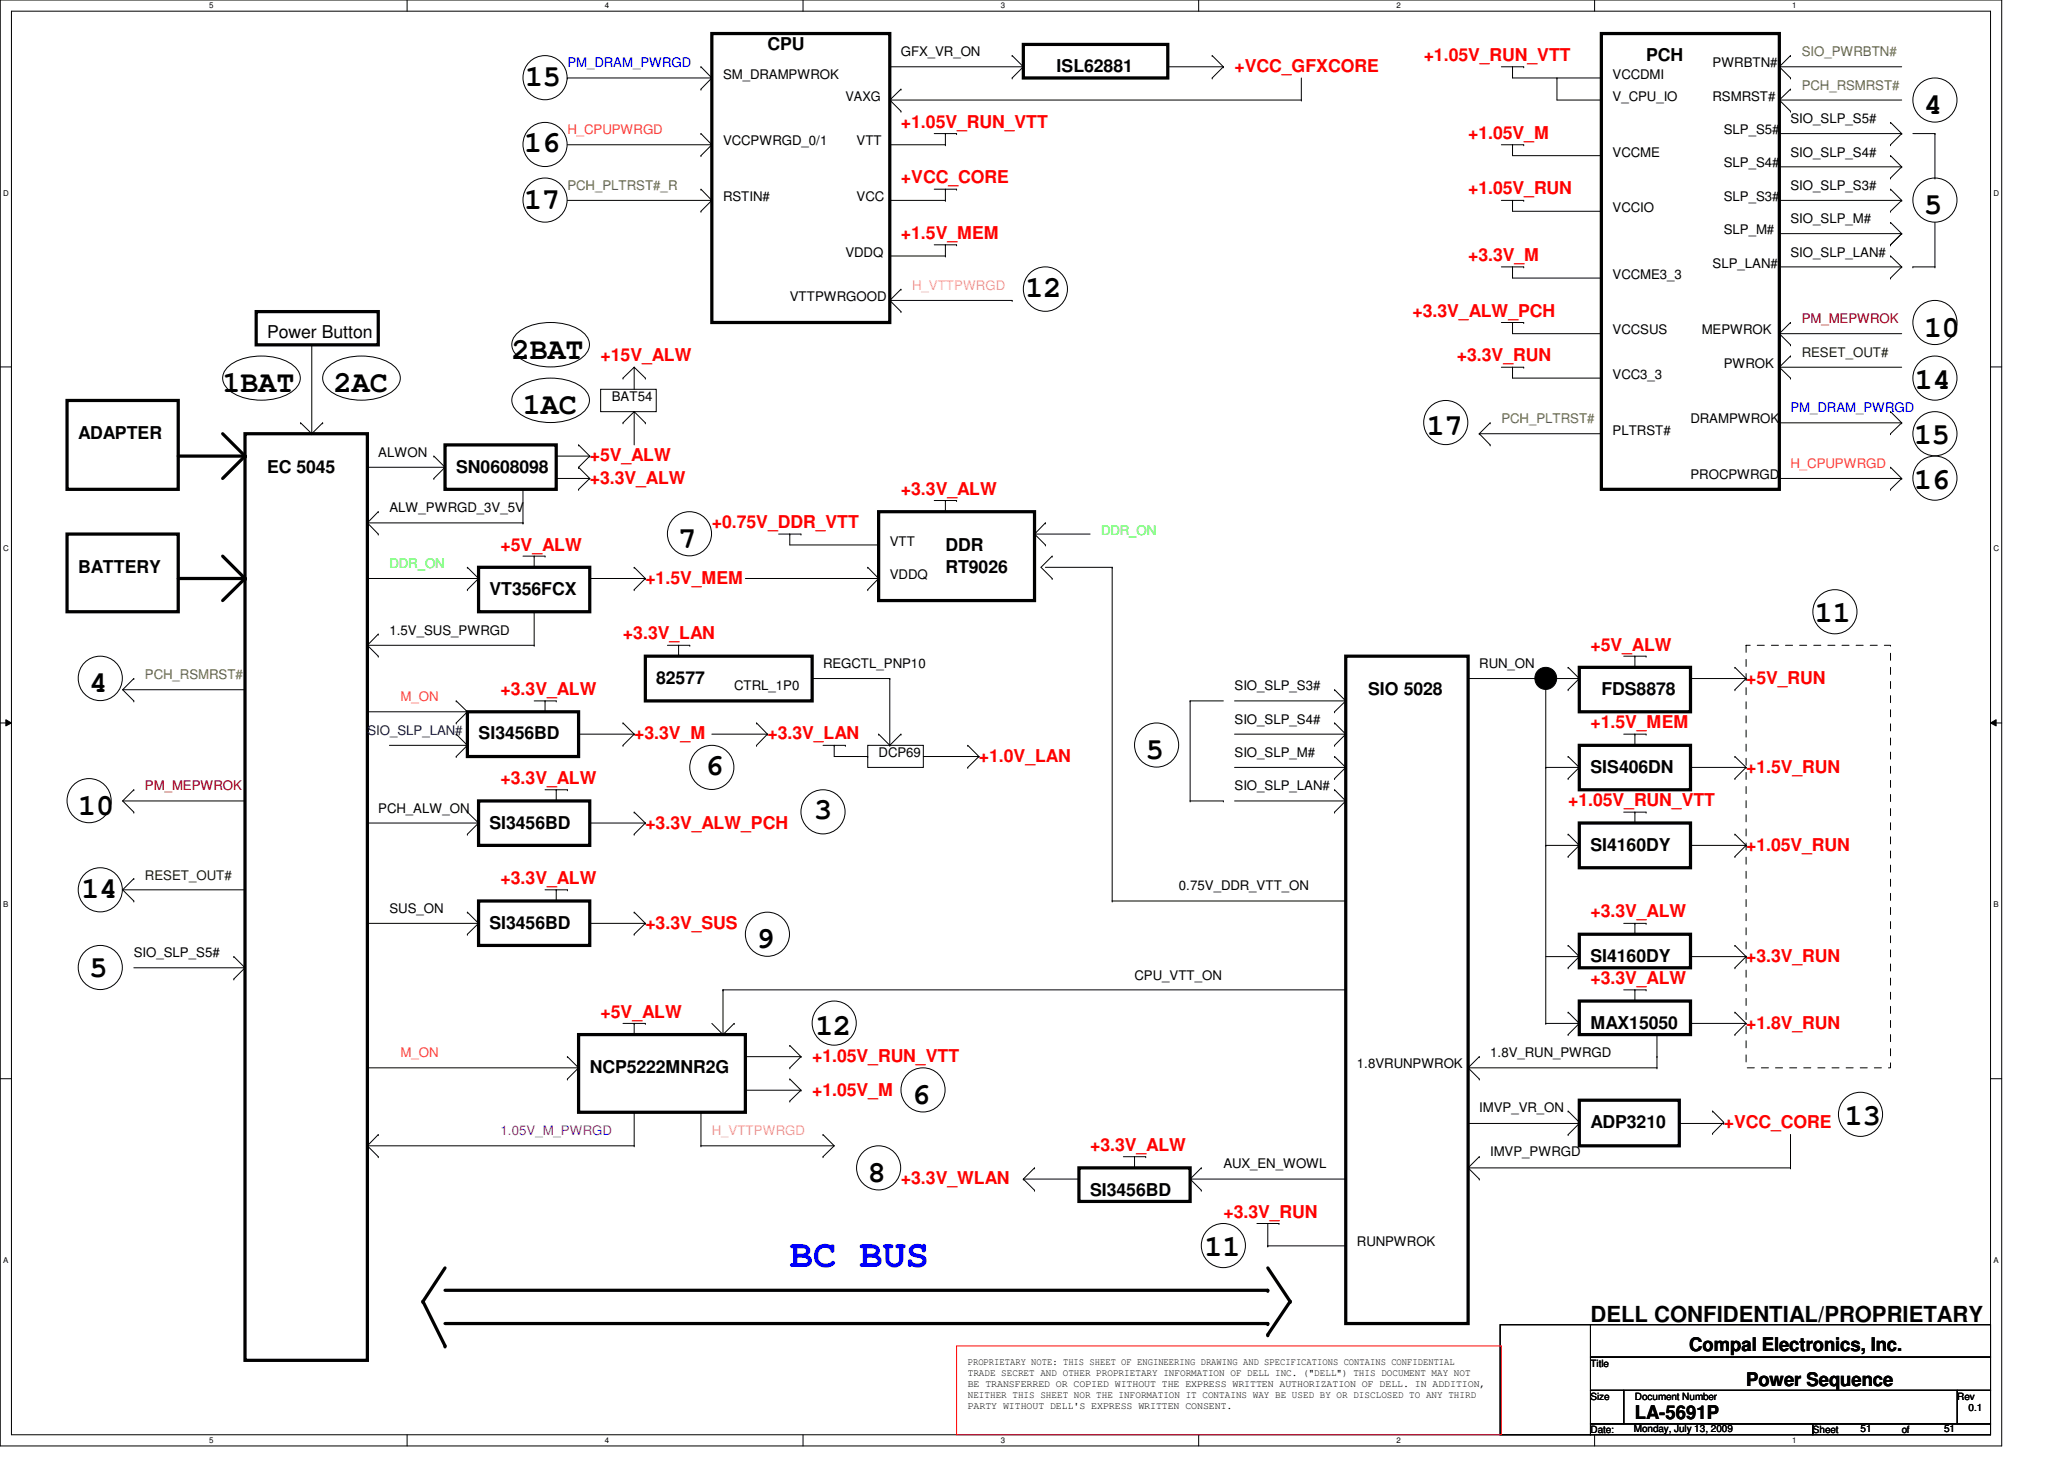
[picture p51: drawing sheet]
<svg xmlns="http://www.w3.org/2000/svg" width="297mm" height="210mm" viewBox="0 0 297 210" stroke-linecap="round" stroke-linejoin="round" font-family="sans-serif">
<defs><g id="words">
<text font-size="5.6" fill="#00f" x="113.7" y="182.3">BC BUS</text>
<g font-size="4.3">
<text x="75.6" y="12.4">15</text>
<text x="276.9" y="16.4">4</text>
<text x="75.4" y="21.8">16</text>
<text x="75.4" y="30">17</text>
<text x="276.9" y="30.8">5</text>
<text x="147.6" y="42.7">12</text>
<text x="73.7" y="51.6">2BAT</text>
<text x="276.9" y="48.4">10</text>
<text x="32" y="56.4">1BAT</text>
<text x="48" y="56.4">2AC</text>
<text x="75.3" y="59.6">1AC</text>
<text x="275.6" y="55.9">14</text>
<text x="205.4" y="62.7">17</text>
<text x="275.5" y="63.9">15</text>
<text x="275.5" y="70.3">16</text>
<text x="97.7" y="78.8">7</text>
<text x="261.2" y="89.5">11</text>
<text x="12.9" y="99.6">4</text>
<text x="101.5" y="111.5">6</text>
<text x="164.9" y="109.2">5</text>
<text x="11.3" y="117.2">10</text>
<text x="117.2" y="117.9">3</text>
<text x="11.7" y="129.2">14</text>
<text x="108.9" y="136.4">9</text>
<text x="12.9" y="140.6">5</text>
<text x="117.3" y="148.9">12</text>
<text x="131.3" y="158.8">6</text>
<text x="265.5" y="161.9">13</text>
<text x="124.9" y="170">8</text>
<text x="173.4" y="180.8">11</text>
</g>
<text font-size="3.2" x="228.9" y="190.2">DELL CONFIDENTIAL/PROPRIETARY</text>
<g font-size="2.7">
<text x="243.1" y="194.4">Compal Electronics, Inc.</text>
<text x="251.3" y="199.4">Power Sequence</text>
<text x="235.3" y="204.2">LA-5691P</text>
</g>
<g font-size="2.5">
<text x="110.4" y="7.2">CPU</text>
<text x="152.1" y="10.4">ISL62881</text>
<text x="236.9" y="8.8">PCH</text>
<text x="38.4" y="48.7">Power Button</text>
<text x="11.3" y="63.2">ADAPTER</text>
<text x="38.4" y="68">EC 5045</text>
<text x="65.7" y="68">SN0608098</text>
<text x="11.3" y="82.4">BATTERY</text>
<text x="136.1" y="79.2">DDR</text>
<text x="136.1" y="82.4">RT9026</text>
<text x="70.4" y="85.6">VT356FCX</text>
<text x="94.4" y="98.4">82577</text>
<text x="196.9" y="100">SIO 5028</text>
<text x="230.5" y="100">FDS8878</text>
<text x="68.9" y="106.4">SI3456BD</text>
<text x="228.9" y="111.2">SIS406DN</text>
<text x="70.4" y="119.2">SI3456BD</text>
<text x="228.9" y="122.4">SI4160DY</text>
<text x="70.4" y="133.6">SI3456BD</text>
<text x="228.9" y="138.4">SI4160DY</text>
<text x="228.9" y="148">MAX15050</text>
<text x="84.9" y="154.4">NCP5222MNR2G</text>
<text x="228.9" y="162.2">ADP3210</text>
<text x="156.9" y="172">SI3456BD</text>
</g>
<g font-size="2.5" fill="#f00">
<text x="177.7" y="10.4">+VCC_GFXCORE</text>
<text x="204.9" y="8.8">+1.05V_RUN_VTT</text>
<text x="129.7" y="18.4">+1.05V_RUN_VTT</text>
<text x="211.3" y="20">+1.05V_M</text>
<text x="129.7" y="26.4">+VCC_CORE</text>
<text x="211.3" y="28">+1.05V_RUN</text>
<text x="129.7" y="34.4">+1.5V_MEM</text>
<text x="211.3" y="37.6">+3.3V_M</text>
<text x="203.3" y="45.6">+3.3V_ALW_PCH</text>
<text x="86.4" y="52">+15V_ALW</text>
<text x="209.7" y="52">+3.3V_RUN</text>
<text x="84.9" y="66.4">+5V_ALW</text>
<text x="84.9" y="69.6">+3.3V_ALW</text>
<text x="129.7" y="71.2">+3.3V_ALW</text>
<text x="102.4" y="76">+0.75V_DDR_VTT</text>
<text x="72" y="79.2">+5V_ALW</text>
<text x="92.9" y="84">+1.5V_MEM</text>
<text x="89.7" y="92">+3.3V_LAN</text>
<text x="228.9" y="93.6">+5V_ALW</text>
<text x="72" y="100">+3.3V_ALW</text>
<text x="251.3" y="98.4">+5V_RUN</text>
<text x="91.3" y="106.4">+3.3V_M</text>
<text x="110.4" y="106.4">+3.3V_LAN</text>
<text x="228.9" y="104.8">+1.5V_MEM</text>
<text x="72" y="112.8">+3.3V_ALW</text>
<text x="140.9" y="109.6">+1.0V_LAN</text>
<text x="251.3" y="111.2">+1.5V_RUN</text>
<text x="92.9" y="119.2">+3.3V_ALW_PCH</text>
<text x="225.7" y="116">+1.05V_RUN_VTT</text>
<text x="251.3" y="122.4">+1.05V_RUN</text>
<text x="72" y="127.2">+3.3V_ALW</text>
<text x="228.9" y="132">+3.3V_ALW</text>
<text x="92.9" y="133.6">+3.3V_SUS</text>
<text x="228.9" y="141.6">+3.3V_ALW</text>
<text x="251.3" y="138.4">+3.3V_RUN</text>
<text x="86.4" y="146.4">+5V_ALW</text>
<text x="251.3" y="148">+1.8V_RUN</text>
<text x="116.9" y="152.8">+1.05V_RUN_VTT</text>
<text x="116.9" y="157.6">+1.05V_M</text>
<text x="156.9" y="165.6">+3.3V_ALW</text>
<text x="248.1" y="162.2">+VCC_CORE</text>
<text x="129.7" y="170.4">+3.3V_WLAN</text>
<text x="176.1" y="175.2">+3.3V_RUN</text>
</g>
<g font-size="1.9" fill="#00f">
<text x="81.7" y="9.7">PM_DRAM_PWRGD</text>
<text x="257.7" y="59.3">PM_DRAM_PWRGD</text>
</g>
<g font-size="1.9">
<text x="104.1" y="11.3">SM_DRAMPWROK</text>
<text x="129.7" y="8.1">GFX_VR_ON</text>
<text x="232.1" y="11.3">VCCDMI</text>
<text x="246.5" y="9.7">PWRBTN#</text>
<text x="121.7" y="14.5">VAXG</text>
<text x="232.1" y="14.5">V_CPU_IO</text>
<text x="246.5" y="14.5">RSMRST#</text>
<text x="257.7" y="17.7">SIO_SLP_S5#</text>
<text x="104.1" y="20.9">VCCPWRGD_0/1</text>
<text x="123.3" y="20.9">VTT</text>
<text x="232.1" y="22.5">VCCME</text>
<text x="248.1" y="19.3">SLP_S5#</text>
<text x="257.7" y="22.5">SIO_SLP_S4#</text>
<text x="104.1" y="28.9">RSTIN#</text>
<text x="123.3" y="28.9">VCC</text>
<text x="248.1" y="24.1">SLP_S4#</text>
<text x="248.1" y="28.9">SLP_S3#</text>
<text x="257.7" y="27.3">SIO_SLP_S3#</text>
<text x="232.1" y="30.5">VCCIO</text>
<text x="248.1" y="33.7">SLP_M#</text>
<text x="257.7" y="32.1">SIO_SLP_M#</text>
<text x="121.7" y="36.9">VDDQ</text>
<text x="232.1" y="40.1">VCCME3_3</text>
<text x="246.5" y="38.5">SLP_LAN#</text>
<text x="257.7" y="36.9">SIO_SLP_LAN#</text>
<text x="113.7" y="43.3">VTTPWRGOOD</text>
<text x="232.1" y="48.1">VCCSUS</text>
<text x="244.9" y="48.1">MEPWROK</text>
<text x="248.1" y="52.9">PWROK</text>
<text x="88" y="57.7">BAT54</text>
<text x="232.1" y="54.5">VCC3_3</text>
<text x="54.4" y="65.7">ALWON</text>
<text x="232.1" y="62.5">PLTRST#</text>
<text x="243.3" y="60.9">DRAMPWROK</text>
<text x="243.3" y="68.9">PROCPWRGD</text>
<text x="56" y="73.7">ALW_PWRGD_3V_5V</text>
<text x="128.1" y="83.3">VDDQ</text>
<text x="128.1" y="78.5">VTT</text>
<text x="56" y="91.3">1.5V_SUS_PWRGD</text>
<text x="105.7" y="99.3">CTRL_1P0</text>
<text x="118.4" y="96.1">REGCTL_PNP10</text>
<text x="177.7" y="99.3">SIO_SLP_S3#</text>
<text x="212.9" y="96.1">RUN_ON</text>
<text x="177.7" y="104.1">SIO_SLP_S4#</text>
<text x="126.4" y="108.9">DCP69</text>
<text x="177.7" y="108.9">SIO_SLP_M#</text>
<text x="177.7" y="113.7">SIO_SLP_LAN#</text>
<text x="54.4" y="116.9">PCH_ALW_ON</text>
<text x="56" y="131.3">SUS_ON</text>
<text x="169.7" y="128.1">0.75V_DDR_VTT_ON</text>
<text x="19.3" y="137.7">SIO_SLP_S5#</text>
<text x="163.3" y="140.9">CPU_VTT_ON</text>
<text x="195.3" y="153.7">1.8VRUNPWROK</text>
<text x="214.5" y="152.1">1.8V_RUN_PWRGD</text>
<text x="212.9" y="160">IMVP_VR_ON</text>
<text x="214.5" y="166.4">IMVP_PWRGD</text>
<text x="176.1" y="168.1">AUX_EN_WOWL</text>
<text x="195.3" y="179.3">RUNPWROK</text>
</g>
<g font-size="1.9" fill="#808000">
<text x="259.3" y="8.1">SIO_PWRBTN#</text>
<text x="259.3" y="12.9">PCH_RSMRST#</text>
<text x="81.7" y="27.3">PCH_PLTRST#_R</text>
<text x="216.1" y="60.9">PCH_PLTRST#</text>
<text x="20.9" y="97.7">PCH_RSMRST#</text>
</g>
<g font-size="1.9" fill="#ff8000">
<text x="81.7" y="19.3">H_CPUPWRGD</text>
<text x="257.7" y="67.3">H_CPUPWRGD</text>
<text x="57.7" y="100.9">M_ON</text>
<text x="57.7" y="152.1">M_ON</text>
</g>
<g font-size="1.9" fill="#ff80c0">
<text x="131.3" y="41.7">H_VTTPWRGD</text>
<text x="102.4" y="163.3">H_VTTPWRGD</text>
</g>
<g font-size="1.9" fill="#800000">
<text x="259.3" y="46.5">PM_MEPWROK</text>
<text x="20.9" y="113.7">PM_MEPWROK</text>
</g>
<g font-size="1.9" fill="#004000">
<text x="259.3" y="51.3">RESET_OUT#</text>
<text x="20.9" y="126.5">RESET_OUT#</text>
</g>
<g font-size="1.9" fill="#0f0">
<text x="158.5" y="76.9">DDR_ON</text>
<text x="56" y="81.7">DDR_ON</text>
</g>
<text font-size="1.9" fill="#000080" x="52.9" y="105.7">SIO_SLP_LAN#</text>
<text font-size="1.9" fill="#8000ff" x="72" y="163.3">1.05V_M_PWRGD</text>
<g font-size="1.4">
<text x="139.3" y="196.4">PROPRIETARY NOTE: THIS SHEET OF ENGINEERING DRAWING AND SPECIFICATIONS CONTAINS CONFIDENTIAL</text>
<text x="139.3" y="198">TRADE SECRET AND OTHER PROPRIETARY INFORMATION OF DELL INC. (&quot;DELL&quot;) THIS DOCUMENT MAY NOT</text>
<text x="228.9" y="196.6">Title</text>
<text x="139.3" y="201.1">NEITHER THIS SHEET NOR THE INFORMATION IT CONTAINS WAY BE USED BY OR DISCLOSED TO ANY THIRD</text>
<text x="139.3" y="199.6">BE TRANSFERRED OR COPIED WITHOUT THE EXPRESS WRITTEN AUTHORIZATION OF DELL. IN ADDITION,</text>
<text x="139.3" y="202.7">PARTY WITHOUT DELL'S EXPRESS WRITTEN CONSENT.</text>
<text x="228.9" y="201.4">Size</text>
<text x="235.3" y="201.4">Document Number</text>
<text x="281.7" y="201.4">Rev</text>
<text x="283.3" y="203">0.1</text>
<text x="228.9" y="206.2">Date:</text>
<text x="235.1" y="206">Monday, July 13, 2009</text>
<text x="260.9" y="206.2">Sheet</text>
<text x="267.8" y="206">51</text>
<text x="273.7" y="206.2">of</text>
<text x="279.8" y="206">51</text>
</g>
<g font-size="1.1">
<text x="30.1" y="1.1">5</text>
<text x="87" y="1.1">4</text>
<text x="144" y="1.1">3</text>
<text x="201" y="1.1">2</text>
<text x="257.9" y="1.1">1</text>
<text x=".5" y="28.2">D</text>
<text x="286.9" y="28.2">D</text>
<text x=".5" y="79.3">C</text>
<text x="286.9" y="79.3">C</text>
<text x=".5" y="130.6">B</text>
<text x="286.9" y="130.6">B</text>
<text x=".5" y="181.7">A</text>
<text x="286.9" y="181.7">A</text>
<text x="30.1" y="207.6">5</text>
<text x="87" y="207.6">4</text>
<text x="144" y="207.6">3</text>
<text x="201" y="207.6">2</text>
<text x="257.9" y="207.6">1</text>
</g>
</g></defs>
<path d="M0 0h288.1v208h-288.1zM1.6 1.6h284.9v204.8h-284.9z" fill="none" stroke="#000" stroke-width=".14"/>
<g fill="#fff">
<path d="M30.1 .2h.6v1.2h-.6z"/>
<path d="M30.1 206.6h.6v1.2h-.6z"/>
</g>
<path d="M58.6 0v1.6M58.6 206.4v1.6" fill="none" stroke="#000" stroke-width=".14"/>
<g fill="#fff">
<path d="M87 .2h.6v1.2h-.6z"/>
<path d="M87 206.6h.6v1.2h-.6z"/>
</g>
<path d="M115.6 0v1.6M115.6 206.4v1.6" fill="none" stroke="#000" stroke-width=".14"/>
<g fill="#fff">
<path d="M144 .2h.6v1.2h-.6z"/>
<path d="M144 206.6h.6v1.2h-.6z"/>
</g>
<path d="M172.5 0v1.6M172.5 206.4v1.6" fill="none" stroke="#000" stroke-width=".14"/>
<g fill="#fff">
<path d="M201 .2h.5v1.2h-.5z"/>
<path d="M201 206.6h.5v1.2h-.5z"/>
</g>
<path d="M229.5 0v1.6M229.5 206.4v1.6" fill="none" stroke="#000" stroke-width=".14"/>
<g fill="#fff">
<path d="M257.9 .2h.6v1.2h-.6z"/>
<path d="M257.9 206.6h.6v1.2h-.6z"/>
<path d="M.5 27.2h.7v1.2h-.7z"/>
<path d="M286.9 27.2h.8v1.2h-.8z"/>
<path d="M.5 78.4h.7v1.1h-.7z"/>
<path d="M286.9 78.4h.8v1.1h-.8z"/>
</g>
<path d="M0 52.8h1.6M286.5 52.8h1.6" fill="none" stroke="#000" stroke-width=".14"/>
<g fill="#fff">
<path d="M.5 129.6h.7v1.2h-.7z"/>
<path d="M286.9 129.6h.7v1.2h-.7z"/>
</g>
<path d="M0 104h1.6M.8 103.5l.8 .5-.8 .4zM286.5 104l.8-.5v.9zM286.5 104h1.6" fill="none" stroke="#000" stroke-width=".14"/>
<path d="M.8 103.5l.8 .5-.8 .4zM286.5 104l.8-.5v.9z" fill="#000"/>
<g fill="#fff">
<path d="M.5 180.8h.7v1.1h-.7z"/>
<path d="M286.9 180.8h.7v1.1h-.7z"/>
</g>
<g fill="none" stroke="#000" stroke-width=".14">
<path d="M81.7 11.2h.1M81.7 11.2h20.7M100.9 9.6h.1M100.9 12.8h.1M100.9 19.2h.1M100.9 9.6l1.5 1.6M100.9 19.2l1.5 1.6M102.4 11.2l-1.5 1.6M128.1 14.4h.1M128.1 9.6h19.2M128.1 14.4h59.2M128.1 14.4l1.6 1.6"/>
<path d="M129.7 12.8h.1M129.7 16h.1M129.7 12.8l-1.6 1.6M134.4 19.2h3.3M136.1 19.2h.1M136.1 19.2v1.6M137.7 19.2h.1M145.7 8h.1M145.7 11.2h.1M145.7 8l1.6 1.6M147.3 9.6h.1M147.3 9.6l-1.6 1.6"/>
<path d="M168.1 9.6h8M174.5 8h.1M174.5 11.2h.1M174.5 8l1.6 1.6M176.1 9.6h.1M176.1 9.6l-1.6 1.6M187.3 14.4h.1M187.3 11.2v3.2M216.1 9.6h3.2M217.7 9.6h.1M217.7 9.6v1.6h12.8M219.3 9.6h.1"/>
<path d="M224.1 11.2h.1M224.1 11.2v3.2h6.4M230.5 14.4h.1M230.5 11.2h.1M256.1 14.4h.1M256.1 9.6h.1M256.1 9.6h17.6M256.1 14.4h17.6M256.1 19.2h17.6M256.1 14.4l1.6 1.6M256.1 9.6l1.6 1.6M257.7 12.8h.1"/>
<path d="M257.7 16h.1M257.7 8h.1M257.7 11.2h.1M257.7 12.8l-1.6 1.6M257.7 8l-1.6 1.6M272.1 17.6h.1M272.1 17.6l1.6 1.6M273.7 19.2h.1M273.7 19.2l-1.6 1.6M275.3 19.2h3.2M278.5 19.2h.1M278.5 19.2v6.4"/>
<path d="M81.7 20.8h20.7M81.7 28.8h20.7M100.9 22.4h.1M100.9 27.2h.1M100.9 30.4h.1M100.9 27.2l1.5 1.6M102.4 20.8h.1M102.4 28.8h.1M102.4 28.8l-1.5 1.6M102.4 20.8l-1.5 1.6M128.1 20.8h8M128.1 28.8h8"/>
<path d="M128.1 36.8h8M134.4 35.2h3.3M134.4 27.2h3.3M136.1 35.2h.1M136.1 27.2h.1M136.1 20.8h.1M136.1 28.8h.1M136.1 36.8h.1M136.1 27.2v1.6M136.1 35.2v1.6M137.7 35.2h.1M137.7 27.2h.1"/>
<path d="M216.1 38.4h3.2M216.1 20.8h3.2M216.1 28.8h3.2M217.7 38.4h.1M217.7 28.8h.1M217.7 20.8h.1M217.7 38.4v1.6h12.8M217.7 28.8v1.6h12.8M217.7 20.8v1.6h12.8M219.3 38.4h.1M219.3 28.8h.1M219.3 20.8h.1"/>
<path d="M230.5 30.4h.1M230.5 22.4h.1M256.1 38.4h17.6M256.1 28.8h17.6M256.1 24h17.6M256.1 33.6h17.6M272.1 20.8h.1M272.1 22.4h.1M272.1 25.6h.1M272.1 27.2h.1M272.1 32h.1M272.1 35.2h.1"/>
<path d="M272.1 30.4h.1M272.1 36.8h.1M272.1 22.4l1.6 1.6M272.1 27.2l1.6 1.6M272.1 32l1.6 1.6M272.1 36.8l1.6 1.6M273.7 24h.1M273.7 28.8h.1M273.7 33.6h.1M273.7 38.4h.1M273.7 24l-1.6 1.6M273.7 33.6l-1.6 1.6"/>
<path d="M273.7 28.8l-1.6 1.6M273.7 38.4l-1.6 1.6M275.3 38.4h.1M275.3 38.4h3.2M278.5 25.6h.1M278.5 38.4h.1M278.5 32v6.4M32.8 52.8a8.2 8.2 0 0 1 7.6-1.1 4.1 4.1 0 0 1 2.7 2.1 2.25 2.25 0 0 1-1.2 2.6 8.6 8.6 0 0 1-8.5 0 2.21 2.21 0 0 1-.6-3.6zM44.9 49.6v12.8M47.2 52.8a8.2 8.2 0 0 1 7.6-1.1 4.1 4.1 0 0 1 2.7 2.1 2.25 2.25 0 0 1-1.2 2.6 8.6 8.6 0 0 1-8.6 0 2.21 2.21 0 0 1-.5-3.6zM74.4 56a8.2 8.2 0 0 1 7.6-1.2 4.1 4.1 0 0 1 2.7 2.2 2.3 2.3 0 0 1-1.2 2.6 8.5 8.5 0 0 1-8.5 0 2.24 2.24 0 0 1-.6-3.6zM74.4 48a8.2 8.2 0 0 1 7.6-1.2 4.1 4.1 0 0 1 2.7 2.2 2.3 2.3 0 0 1-1.2 2.6 8.5 8.5 0 0 1-8.5 0 2.24 2.24 0 0 1-.6-3.6z"/>
<path d="M86.4 56h8v3.2h-8zM89.7 54.4h.1M91.3 59.2h.1M91.3 52.8h.1M91.3 59.2l-1.6 1.6M91.3 52.8v3.2M91.3 59.2v4.8M91.3 59.2l1.6 1.6M91.3 52.8l-1.6 1.6M91.3 52.8l1.6 1.6M92.9 54.4h.1M128.1 43.2l1.6 1.6"/>
<path d="M128.1 43.2h17.6M129.7 41.6h.1M129.7 44.8h.1M129.7 41.6l-1.6 1.6M145.7 43.2h.1M216.1 52.8h3.2M216.1 46.4h3.2M217.7 52.8h.1M217.7 46.4h.1M217.7 46.4v1.6h12.8M217.7 52.8v1.6h12.8M219.3 52.8h.1"/>
<path d="M219.3 46.4h.1M230.5 48h.1M230.5 54.4h.1M230.5 40h.1M256.1 48h.1M256.1 52.8h.1M256.1 48h17.6M256.1 48l1.6 1.6M256.1 52.8h17.6M256.1 52.8l1.6 1.6M257.7 46.4h.1M257.7 49.6h.1"/>
<path d="M257.7 51.2h.1M257.7 54.4h.1M257.7 46.4l-1.6 1.6M257.7 51.2l-1.6 1.6M272.1 40h.1M272.1 59.2h.1M272.1 59.2l1.6 1.6M43.3 60.8h.1M43.3 60.8l1.6 1.6M44.9 62.4h.1M46.4 60.8h.1M46.4 60.8l-1.5 1.6"/>
<path d="M52.9 67.2h11.1M52.9 75.2l1.5 1.6M52.9 75.2h22.4M54.4 73.6h.1M54.4 76.8h.1M54.4 73.6l-1.5 1.6M62.4 65.6h.1M62.4 68.8h.1M62.4 65.6l1.6 1.6M64 67.2h.1M64 67.2l-1.6 1.6M75.3 75.2h.1"/>
<path d="M75.3 70.4v4.8M80 65.6h4.9M80 68.8h4.9M83.3 64h.1M83.3 67.2h.1M83.3 70.4h.1M83.3 64l1.6 1.6M83.3 67.2l1.6 1.6M84.9 65.6h.1M84.9 68.8h.1M84.9 65.6l-1.6 1.6M84.9 68.8l-1.6 1.6"/>
<path d="M89.7 60.8h.1M92.9 60.8h.1M112.1 76.8h3.2M113.7 76.8h.1M113.7 76.8v1.6h12.7M115.3 76.8h.1M126.4 78.4h.1M134.4 72h3.3M136.1 72h.1M136.1 72v1.6M137.7 72h.1M148.9 76.8h.1"/>
<path d="M148.9 76.8h8M148.9 76.8l1.5 1.6M150.4 75.2h.1M150.4 78.4h.1M150.4 75.2l-1.5 1.6M212.9 62.4h.1M212.9 62.4h17.6M212.9 62.4l1.6 1.6M214.5 60.8h.1M214.5 64h.1M214.5 60.8l-1.6 1.6M256.1 68.8h17.6"/>
<path d="M256.1 60.8h17.6M272.1 62.4h.1M272.1 67.2h.1M272.1 70.4h.1M272.1 67.2l1.6 1.6M273.7 68.8h.1M273.7 60.8h.1M273.7 60.8l-1.6 1.6M273.7 68.8l-1.6 1.6M17.6 99.2l1.7 1.6M17.6 99.2h17.7M19.3 97.6h.1"/>
<path d="M19.3 97.6l-1.7 1.6M35.3 99.2h.1M52.9 83.2h16M52.9 92.8l1.5 1.6M52.9 92.8h24M54.4 91.2h.1M54.4 94.4h.1M54.4 91.2l-1.5 1.6M67.3 81.6h.1M67.3 84.8h.1M67.3 81.6l1.6 1.6M68.9 83.2h.1"/>
<path d="M68.9 83.2l-1.6 1.6M75.3 80h3.1M76.9 80h.1M76.9 92.8h.1M76.9 88h.1M76.9 80v1.6M76.9 88v4.8M78.4 80h.1M84.9 83.2h8M91.3 81.6h.1M91.3 84.8h.1M91.3 81.6l1.6 1.6"/>
<path d="M92.9 83.2h.1M92.9 83.2l-1.6 1.6M96.1 92.8h3.2M97.7 92.8h.1M97.7 92.8v1.6M99.3 92.8h.1M107.3 83.2h19.1M116.9 97.6h11.2M124.9 81.6h.1M124.9 84.8h.1M124.9 81.6l1.5 1.6M126.4 83.2h.1"/>
<path d="M126.4 83.2l-1.5 1.6M128.1 97.6h.1M128.1 97.6v9.6M150.4 81.6h9.7M151.4 80h.1M151.4 83.2h.1M151.4 80l-1.6 1.6 1.6 1.6M160.1 81.6h.1M160.1 81.6v48M192.1 99.2h.1M192.1 99.2l1.6 1.6M211.3 97.6h16"/>
<path d="M222.5 97.6v49.6M225.7 96h.1M225.7 99.2h.1M225.7 96l1.6 1.6M227.3 97.6h.1M227.3 97.6l-1.6 1.6M233.7 94.4h3.2M235.3 94.4h.1M235.3 94.4v1.6M236.9 94.4h.1M243.3 97.6h8M249.7 96h.1"/>
<path d="M249.7 99.2h.1M249.7 96l1.6 1.6M251.3 97.6h.1M251.3 97.6l-1.6 1.6M17.6 115.2l1.7 1.6M17.6 115.2h17.7M19.3 100.8h.1M19.3 113.6h.1M19.3 116.8h.1M19.3 113.6l-1.7 1.6M35.3 115.2h.1M52.9 102.4h14.4"/>
<path d="M52.9 118.4h16M56 107.2h11.3M65.7 100.8h.1M65.7 104h.1M65.7 105.6h.1M65.7 108.8h.1M65.7 100.8l1.6 1.6M65.7 105.6l1.6 1.6M67.3 102.4h.1M67.3 107.2h.1M67.3 116.8h.1M67.3 102.4l-1.6 1.6"/>
<path d="M67.3 107.2l-1.6 1.6M67.3 116.8l1.6 1.6M68.9 118.4h.1M68.9 118.4l-1.6 1.6M76.9 100.8h3.1M78.4 100.8h.1M78.4 100.8v1.6M78.4 113.6h3.3M80 100.8h.1M80 113.6h.1M80 113.6v1.6M81.7 113.6h.1"/>
<path d="M83.3 105.6h8M84.9 118.4h8M89.7 107.2h.1M89.7 104h.1M89.7 104l1.6 1.6M91.3 105.6h.1M91.3 116.8h.1M91.3 105.6l-1.6 1.6M91.3 116.8l1.6 1.6M92.9 118.4h.1M92.9 118.4l-1.6 1.6M102.4 105.6h8"/>
<path d="M108.9 104h.1M108.9 107.2h.1M108.9 104l1.5 1.6M110.4 105.6h.1M110.4 105.6l-1.5 1.6M118.4 107.2h3.3M120.1 107.2h.1M120.1 107.2v1.6h4.8M121.7 107.2h.1M124.9 107.2h8v3.2h-8zM124.9 108.8h.1M126.4 105.6h.1"/>
<path d="M126.4 105.6l1.7 1.6M128.1 107.2h.1M129.7 105.6h.1M129.7 105.6l-1.6 1.6M132.9 108.8h8M139.3 107.2h.1M139.3 110.4h.1M139.3 107.2l1.6 1.6M140.9 108.8h.1M140.9 108.8l-1.6 1.6M171.3 100.8h.1M171.3 115.2h.1"/>
<path d="M171.3 100.8h4.8M171.3 115.2h4.8M171.3 100.8v14.4M176.1 115.2h.1M177.7 105.6h16M177.7 110.4h16M177.7 100.8h16M177.7 115.2h16M192.1 102.4h.1M192.1 107.2h.1M192.1 104h.1M192.1 108.8h.1"/>
<path d="M192.1 112h.1M192.1 113.6h.1M192.1 116.8h.1M192.1 104l1.6 1.6M192.1 108.8l1.6 1.6M192.1 113.6l1.6 1.6M193.7 100.8h.1M193.7 105.6h.1M193.7 110.4h.1M193.7 115.2h.1M193.7 110.4l-1.6 1.6M193.7 100.8l-1.6 1.6"/>
<path d="M193.7 105.6l-1.6 1.6M193.7 115.2l-1.6 1.6M222.5 110.4h.1M222.5 110.4h4.8M225.7 108.8h.1M225.7 112h.1M225.7 108.8l1.6 1.6M227.3 110.4l-1.6 1.6M233.7 105.6h3.2M233.7 116.8h3.2M235.3 105.6h.1M235.3 116.8h.1"/>
<path d="M235.3 105.6v1.6M235.3 116.8v1.6M236.9 105.6h.1M236.9 116.8h.1M243.3 110.4h8M249.7 108.8h.1M249.7 112h.1M249.7 108.8l1.6 1.6M251.3 110.4h.1M251.3 110.4l-1.6 1.6M17.6 128h17.7M17.6 128l1.7 1.6"/>
<path d="M19.3 126.4h.1M19.3 129.6h.1M19.3 126.4l-1.7 1.6M19.3 139.2h16M33.7 137.6h.1M33.7 137.6l1.6 1.6M35.3 139.2h.1M35.3 128h.1M35.3 139.2l-1.6 1.6M52.9 132.8h16M67.3 120h.1M67.3 131.2h.1"/>
<path d="M67.3 134.4h.1M67.3 131.2l1.6 1.6M68.9 132.8h.1M68.9 132.8l-1.6 1.6M78.4 128h3.3M80 128h.1M80 128v1.6M81.7 128h.1M84.9 132.8h8M91.3 120h.1M91.3 131.2h.1M91.3 134.4h.1"/>
<path d="M91.3 131.2l1.6 1.6M92.9 132.8h.1M92.9 132.8l-1.6 1.6M160.1 129.6h.1M160.1 129.6h33.6M193.7 129.6h.1M222.5 121.6h.1M222.5 121.6h4.8M222.5 137.6h4.8M225.7 120h.1M225.7 123.2h.1M225.7 136h.1"/>
<path d="M225.7 139.2h.1M225.7 120l1.6 1.6M225.7 136l1.6 1.6M227.3 137.6h.1M227.3 121.6l-1.6 1.6M227.3 137.6l-1.6 1.6M233.7 132.8h3.2M235.3 132.8h.1M235.3 132.8v1.6M236.9 132.8h.1M243.3 121.6h8M243.3 137.6h8"/>
<path d="M249.7 120h.1M249.7 123.2h.1M249.7 139.2h.1M249.7 136h.1M249.7 120l1.6 1.6M249.7 136l1.6 1.6M251.3 121.6h.1M251.3 137.6h.1M251.3 121.6l-1.6 1.6M251.3 137.6l-1.6 1.6M0 155.2h1.6M33.7 140.8h.1"/>
<path d="M52.9 153.6h30.4M81.7 152h.1M81.7 155.2h.1M81.7 152l1.6 1.6M83.3 153.6h.1M83.3 153.6l-1.6 1.6M89.7 147.2h3.2M91.3 147.2h.1M91.3 147.2v1.6M92.9 147.2h.1M102.4 147.2l1.7 1.6M104.1 142.4h.1"/>
<path d="M104.1 148.8h.1M104.1 142.4h89.6M104.1 142.4v6.4M105.7 147.2h.1M105.7 147.2l-1.6 1.6M107.3 152h8M107.3 156.8h8M113.7 153.6h.1M113.7 150.4h.1M113.7 158.4h.1M113.7 155.2h.1M113.7 150.4l1.6 1.6"/>
<path d="M113.7 155.2l1.6 1.6M115.3 152h.1M115.3 156.8h.1M115.3 152l-1.6 1.6M115.3 156.8l-1.6 1.6M211.3 153.6h.1M211.3 153.6h27.2M211.3 153.6l1.6 1.6M212.9 155.2h.1M212.9 152h.1M212.9 152l-1.6 1.6M222.5 147.2h.1"/>
<path d="M222.5 147.2h4.8M225.7 159.9h.1M225.7 145.6h.1M225.7 148.8h.1M225.7 159.9l1.6 1.6M225.7 145.6l1.6 1.6M227.3 147.2h.1M227.3 147.2l-1.6 1.6M233.7 142.4h3.2M235.3 142.4h.1M235.3 142.4v1.6M236.9 142.4h.1"/>
<path d="M238.5 152h.1M238.5 153.6h.1M238.5 148.8v4.8M243.3 147.2h8M246.5 159.9h.1M246.5 159.9l1.6 1.6-1.6 1.6M249.7 148.8h.1M249.7 145.6h.1M249.7 145.6l1.6 1.6M251.3 147.2h.1M251.3 147.2l-1.6 1.6M286.5 155.2h1.6"/>
<path d="M52.9 164.8h38.4M52.9 164.8l1.5 1.6M54.4 163.2h.1M54.4 166.4h.1M54.4 163.2l-1.5 1.6M91.3 164.8h.1M91.3 160h.1M91.3 160v4.8M100.9 164.8h.1M100.9 160h.1M100.9 164.8h19.2M100.9 160v4.8"/>
<path d="M118.4 163.2h.1M118.4 166.4h.1M118.4 163.2l1.7 1.6M120.1 164.8l-1.7 1.6M147.3 169.6h.1M147.3 169.6h8M147.3 169.6l1.6 1.6M148.9 168h.1M148.9 171.2h.1M148.9 168l-1.6 1.6M161.7 166.4h3.2M163.3 166.4h.1"/>
<path d="M163.3 166.4v1.6M164.9 166.4h.1M171.3 169.6l1.6 1.6M171.3 169.6h22.4M172.9 168h.1M172.9 171.2h.1M172.9 168l-1.6 1.6M180.9 176h3.2M182.5 179.2h.1M182.5 179.2h11.2M182.5 176v3.2M184.1 176h.1"/>
<path d="M193.7 169.6h.1M211.3 168h46.4M211.3 168l1.6 1.6M211.3 161.6h16M212.9 166.4h.1M212.9 169.6h.1M212.9 166.4l-1.6 1.6M225.7 163.2h.1M227.3 161.6h.1M227.3 161.6l-1.6 1.6M241.7 161.6h6.4M246.5 163.1h.1"/>
<path d="M248.1 161.6h.1M257.7 168h.1M257.7 163.2h.1M257.7 163.2v4.8M211.3 188.8h.1M211.3 187.2v1.6M215.9 190.6h13v15.8h-13zM228.9 190.6h57.6v4.6h-57.6zM228.9 195.2h57.6v4.8h-57.6zM228.9 200h4.8v4.9h-4.8zM228.9 204.9h32v1.5h-32zM233.7 200h48v4.9h-48z"/>
<path d="M260.9 204.9h25.6v1.5h-25.6zM281.7 200h4.8v4.9h-4.8z"/>
<circle cx="78.4" cy="11.2" r="3.2"/>
<circle cx="278.5" cy="14.4" r="3.2"/>
<circle cx="78.4" cy="28.8" r="3.2"/>
<circle cx="78.4" cy="20.8" r="3.2"/>
<circle cx="278.5" cy="28.8" r="3.2"/>
<circle cx="150.4" cy="41.6" r="3.2"/>
<circle cx="278.5" cy="46.4" r="3.2"/>
<circle cx="278.5" cy="54.4" r="3.2"/>
<circle cx="99.2" cy="76.8" r="3.2"/>
<circle cx="208.1" cy="60.8" r="3.2"/>
<circle cx="278.5" cy="62.4" r="3.2"/>
<circle cx="278.5" cy="68.8" r="3.2"/>
<circle cx="14.4" cy="97.6" r="3.2"/>
<circle cx="222.4" cy="97.6" r="1.58"/>
<circle cx="264.1" cy="88" r="3.2"/>
<circle cx="12.8" cy="115.2" r="3.2"/>
<circle cx="102.4" cy="110.4" r="3.2"/>
<circle cx="118.4" cy="116.8" r="3.2"/>
<circle cx="166.4" cy="107.2" r="3.2"/>
<circle cx="14.4" cy="128" r="3.2"/>
<circle cx="14.4" cy="139.2" r="3.2"/>
<circle cx="110.4" cy="134.4" r="3.2"/>
<circle cx="120.1" cy="147.2" r="3.2"/>
<circle cx="132.8" cy="156.8" r="3.2"/>
<circle cx="126.4" cy="168" r="3.2"/>
<circle cx="176.1" cy="179.2" r="3.2"/>
<circle cx="267.8" cy="160.3" r="3.2"/>
</g>
<g fill="none" stroke="#000" stroke-width=".47">
<path d="M102.4 4.8h25.7v41.6h-25.7zM147.3 6.4h20.8v4.8h-20.8zM230.5 4.8h25.6v65.6h-25.6zM9.6 57.6h16.1v12.8h-16.1zM36.9 44.8h17.5v4.8h-17.5zM9.6 76.8h16.1v11.2h-16.1zM25.7 65.6h9.6M32 62.4l3.3 3.2M35.3 62.4h17.6v133.3h-17.6zM35.3 65.6l-3.3 3.2M64 64h16v6.4h-16zM126.4 73.6h22.5v12.8h-22.5z"/>
<path d="M25.7 83.2h9.6M32 80l3.3 3.2M35.3 83.2l-3.3 3.2M68.9 81.6h16v6.4h-16zM92.9 94.4h24v6.4h-24zM193.7 94.4h17.6v96h-17.6zM227.3 96h16v6.4h-16zM67.3 102.4h16v6.4h-16zM68.9 115.2h16v6.4h-16zM227.3 107.2h16v6.4h-16zM227.3 118.4h16v6.4h-16zM68.9 129.6h16v6.4h-16z"/>
<path d="M227.3 134.4h16v4.8h-16zM83.3 148.8h24v11.2h-24zM227.3 158.3h14.4v6.5h-14.4zM227.3 144h16v4.8h-16zM155.3 168h16v4.8h-16zM64 185.6h118.5M64 190.4h118.5M64 182.4l-3.1 4.8 3.1 6.4M182.5 182.4l3.2 4.8-3.2 4.8"/>
</g>
<path d="M137.7 193.6h78.4v12.8h-78.4z" fill="none" stroke="#f00" stroke-width=".14"/>
<circle cx="222.4" cy="97.6" r="1.58" fill="#000"/>
<g fill="#000">
<circle cx="35.3" cy="65.6" r=".23"/>
<circle cx="35.3" cy="83.2" r=".23"/>
<circle cx="60.9" cy="187.2" r=".23"/>
<circle cx="64" cy="193.6" r=".23"/>
<circle cx="182.5" cy="185.6" r=".23"/>
<circle cx="182.5" cy="192" r=".23"/>
<circle cx="182.5" cy="190.4" r=".23"/>
<circle cx="185.7" cy="187.2" r=".23"/>
</g>
<path d="M251.3 92.8h20.8v60.8h-20.8z" fill="none" stroke="#000" stroke-width=".14" stroke-dasharray="1 1 1 1 1 1 1 1"/>
<use href="#words"/>
</svg>
